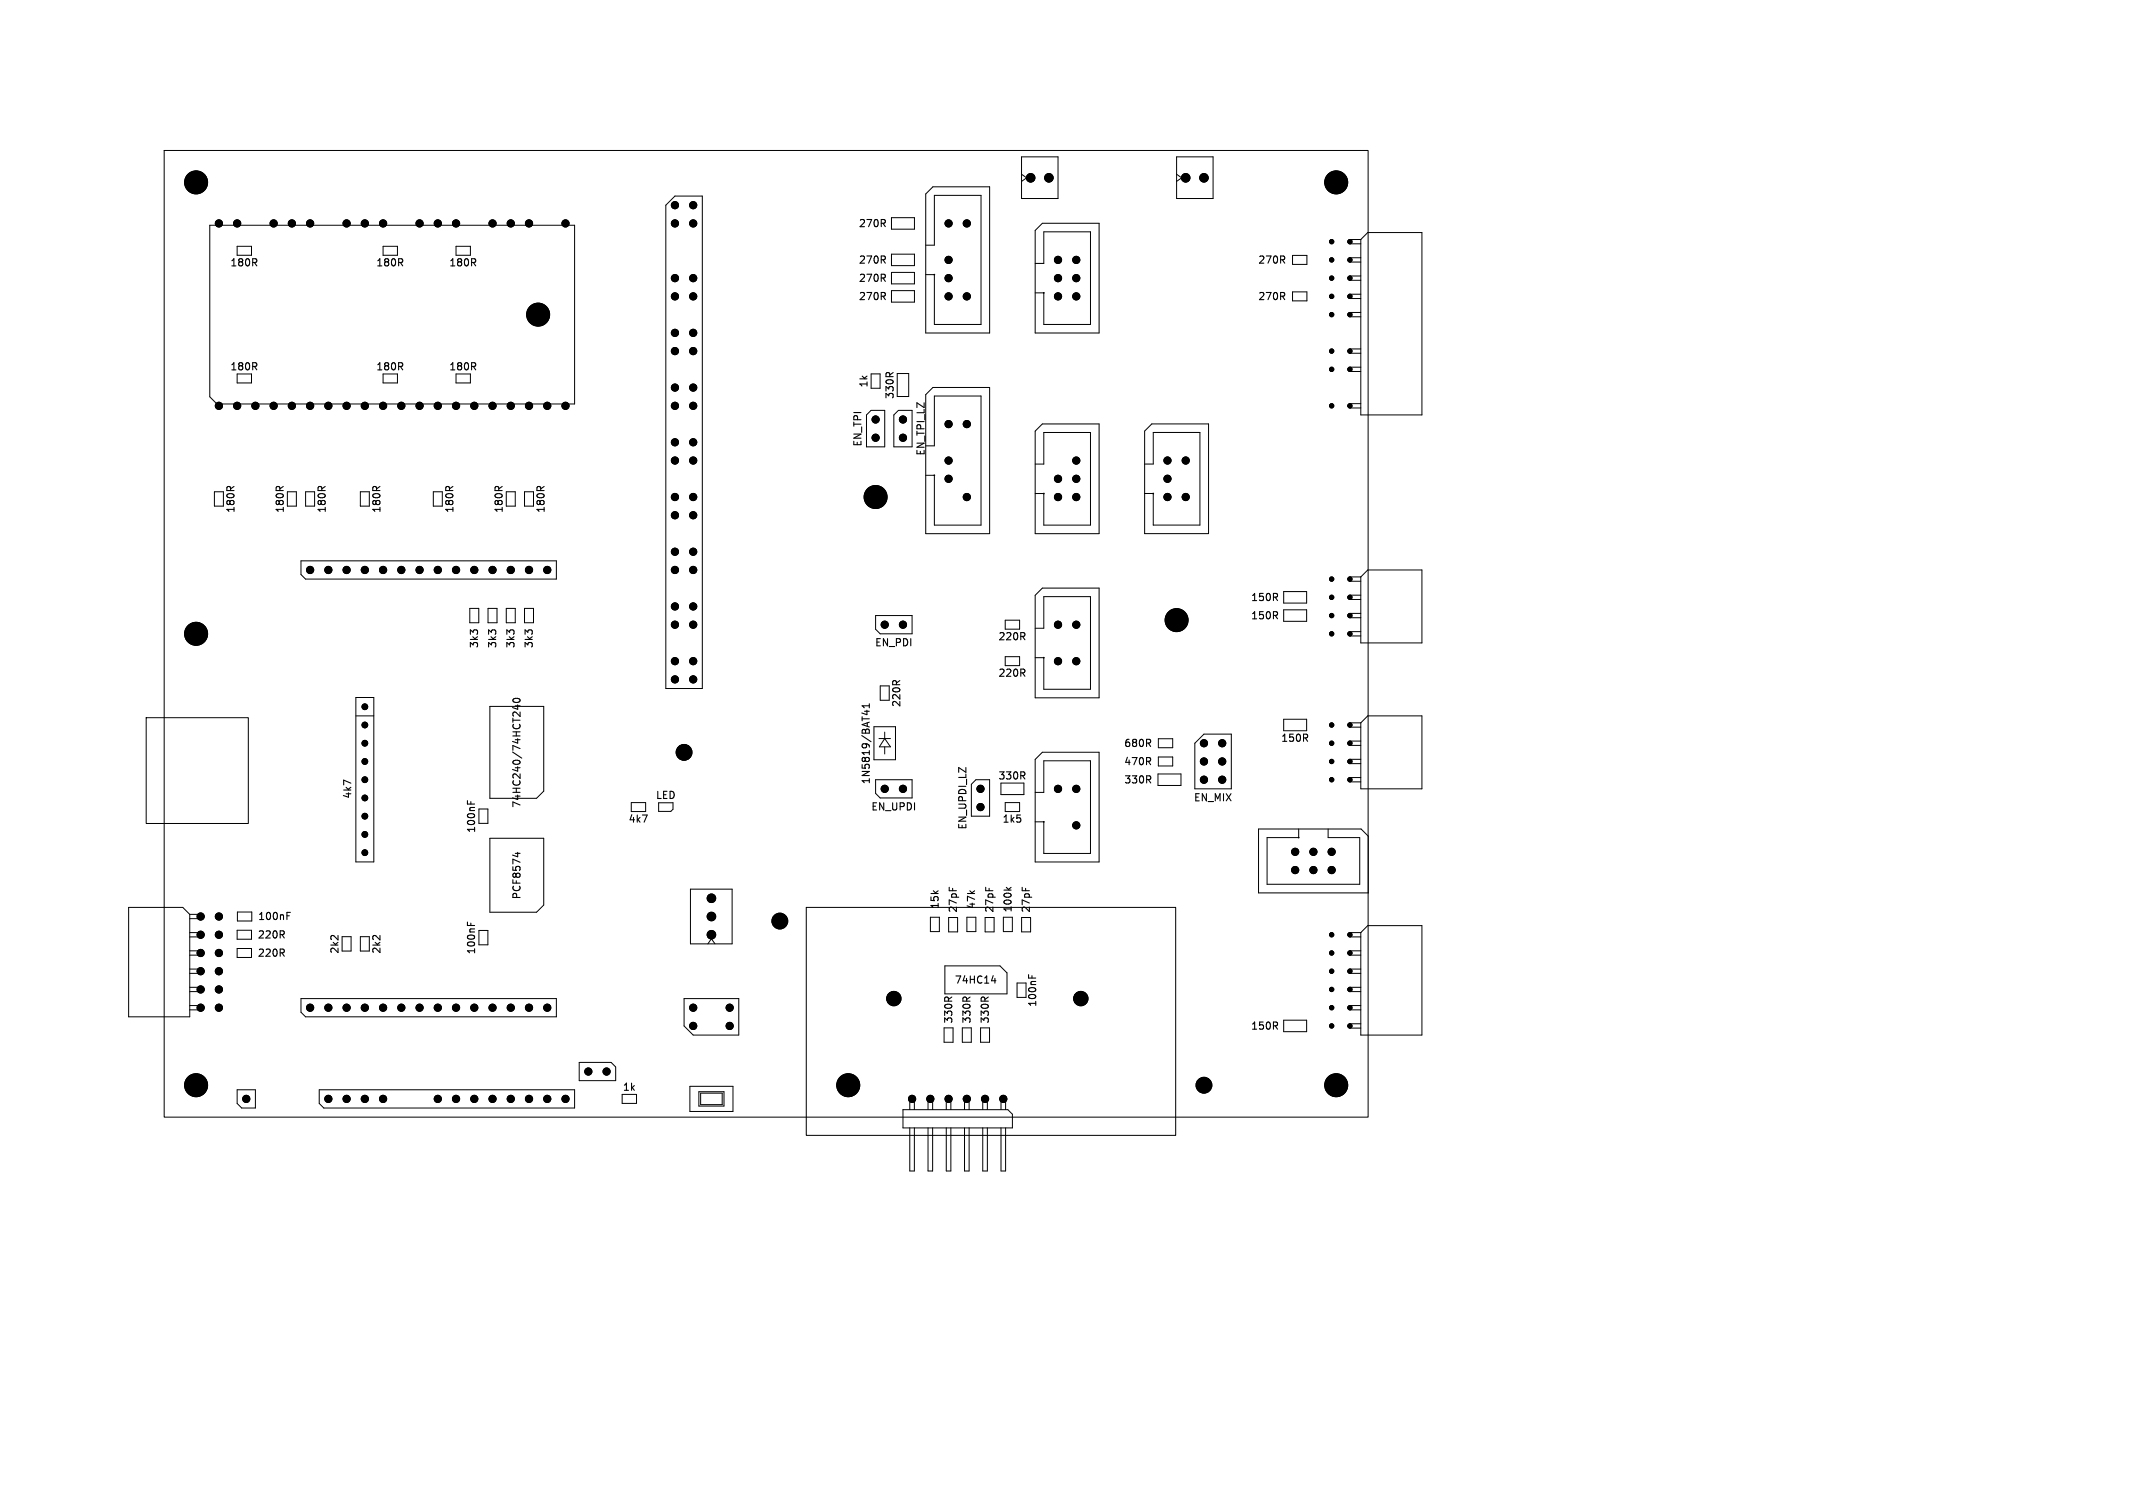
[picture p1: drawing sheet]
<svg xmlns="http://www.w3.org/2000/svg" width="297mm" height="210mm" viewBox="0 0 297 210" stroke-linecap="round" stroke-linejoin="round" font-family="sans-serif">
<defs><g id="words">
<g font-size="1.4">
<text x="119.5" y="31.8">270R</text>
<text x="32" y="37.3">180R</text>
<text x="52.3" y="37.3">180R</text>
<text x="62.4" y="37.3">180R</text>
<text x="119.5" y="42">270R</text>
<text x="119.5" y="36.9">270R</text>
<text x="119.5" y="39.5">270R</text>
<text x="175.1" y="36.9">270R</text>
<text x="175.1" y="42">270R</text>
<text x="32" y="51.8">180R</text>
<text x="52.3" y="51.8">180R</text>
<text x="62.4" y="51.8">180R</text>
<text x="121" y="54.1" transform="rotate(-90 121 54.1)">1k</text>
<text x="124.6" y="55.7" transform="rotate(-90 124.6 55.7)">330R</text>
<text x="120" y="62.3" transform="rotate(-90 120 62.3)">EN_TPI</text>
<text x="129.1" y="63.6" transform="rotate(-90 129.1 63.6)">EN_TPI_LZ</text>
<text x="32.9" y="71.5" transform="rotate(-90 32.9 71.5)">180R</text>
<text x="39.7" y="71.5" transform="rotate(-90 39.7 71.5)">180R</text>
<text x="45.6" y="71.5" transform="rotate(-90 45.6 71.5)">180R</text>
<text x="53.2" y="71.5" transform="rotate(-90 53.2 71.5)">180R</text>
<text x="63.3" y="71.5" transform="rotate(-90 63.3 71.5)">180R</text>
<text x="70.2" y="71.5" transform="rotate(-90 70.2 71.5)">180R</text>
<text x="76" y="71.5" transform="rotate(-90 76 71.5)">180R</text>
<text x="174.1" y="83.9">150R</text>
<text x="138.9" y="89.4">220R</text>
<text x="174.1" y="86.4">150R</text>
<text x="66.8" y="90.4" transform="rotate(-90 66.8 90.4)">3k3</text>
<text x="69.3" y="90.4" transform="rotate(-90 69.3 90.4)">3k3</text>
<text x="71.8" y="90.4" transform="rotate(-90 71.8 90.4)">3k3</text>
<text x="74.4" y="90.4" transform="rotate(-90 74.4 90.4)">3k3</text>
<text x="121.7" y="90.4">EN_PDI</text>
<text x="138.9" y="94.4">220R</text>
<text x="125.6" y="98.6" transform="rotate(-90 125.6 98.6)">220R</text>
<text x="156.4" y="104.2">680R</text>
<text x="156.4" y="106.8">470R</text>
<text x="178.3" y="103.5">150R</text>
<text x="49.1" y="111.3" transform="rotate(-90 49.1 111.3)">4k7</text>
<text x="72.7" y="112.6" transform="rotate(-90 72.7 112.6)">74HC240/74HCT240</text>
<text x="91.2" y="111.5">LED</text>
<text x="121.2" y="113.2">EN_UPDI</text>
<text x="121.3" y="109.3" transform="rotate(-90 121.3 109.3)">1N5819/BAT41</text>
<text x="138.9" y="108.8">330R</text>
<text x="156.4" y="109.3">330R</text>
<text x="166.1" y="111.9">EN_MIX</text>
<text x="66.4" y="116.1" transform="rotate(-90 66.4 116.1)">100nF</text>
<text x="87.4" y="114.8">4k7</text>
<text x="134.6" y="115.6" transform="rotate(-90 134.6 115.6)">EN_UPDI_LZ</text>
<text x="139.5" y="114.8">1k5</text>
<text x="72.7" y="125.3" transform="rotate(-90 72.7 125.3)">PCF8574</text>
<text x="35.8" y="130.9">220R</text>
<text x="35.8" y="128.3">100nF</text>
<text x="130.9" y="126.7" transform="rotate(-90 130.9 126.7)">15k</text>
<text x="133.4" y="127.2" transform="rotate(-90 133.4 127.2)">27pF</text>
<text x="136" y="126.7" transform="rotate(-90 136 126.7)">47k</text>
<text x="138.5" y="127.2" transform="rotate(-90 138.5 127.2)">27pF</text>
<text x="141.1" y="127.2" transform="rotate(-90 141.1 127.2)">100k</text>
<text x="143.6" y="127.2" transform="rotate(-90 143.6 127.2)">27pF</text>
<text x="35.8" y="133.4">220R</text>
<text x="47.3" y="132.9" transform="rotate(-90 47.3 132.9)">2k2</text>
<text x="53.2" y="132.9" transform="rotate(-90 53.2 132.9)">2k2</text>
<text x="66.4" y="133" transform="rotate(-90 66.4 133)">100nF</text>
<text x="132.8" y="137.2">74HC14</text>
<text x="132.8" y="142.6" transform="rotate(-90 132.8 142.6)">330R</text>
<text x="135.3" y="142.6" transform="rotate(-90 135.3 142.6)">330R</text>
<text x="137.9" y="142.6" transform="rotate(-90 137.9 142.6)">330R</text>
<text x="144.5" y="140.3" transform="rotate(-90 144.5 140.3)">100nF</text>
<text x="174.1" y="143.6">150R</text>
<text x="86.6" y="152.1">1k</text>
</g>
</g></defs>
<g fill="none" stroke="#000" stroke-width=".14">
<path d="M22.9 21h167.6v134.6h-167.6zM29.2 31.4h50.8v24.9h-49.8l-1-1zM33 34.3h2v1.3h-2zM53.3 34.3h2v1.3h-2zM63.5 34.3h2v1.3h-2zM94 27.3h3.8v68.6h-5.1v-67.3zM124.1 30.3h3.2v1.6h-3.2zM124.1 35.4h3.2v1.6h-3.2zM124.1 37.9h3.2v1.6h-3.2zM128.9 27l1-1h7.9v20.4h-8.9zM128.9 34.1h1.2v-6.9h6.5v18h-6.5v-7h-1.2M142.2 21.8h5.1v5.8h-5.1z"/>
<path d="M142.2 24.3l.7 .5-.7 .5M144.1 32.1l1-1h7.9v15.3h-8.9zM144.1 36.7h1.2v-4.4h6.5v12.9h-6.5v-4.4h-1.2M163.8 21.8h5.1v5.8h-5.1zM163.8 24.3l.7 .5-.7 .5M180 35.6h2v1.2h-2zM189.5 33.4h-1.5v.6h1.5M189.5 35.9h-1.5v.6h1.5M189.5 38.4h-1.5v.6h1.5M190.4 32.4h7.6v25.4h-8.5v-24.4zM33 52.1v1.2h2v-1.2M53.3 52.1v1.2h2v-1.2"/>
<path d="M63.5 52.1v1.2h2v-1.2M121.3 57.2h1.9v5h-2.6v-4.4zM121.3 52.1h1.2v2h-1.2zM124.1 40.5h3.2v1.6h-3.2zM124.9 52h1.6v3.2h-1.6zM125.1 57.2h1.9v5h-2.5v-4.4zM128.9 55l1-1h7.9v20.3h-8.9zM180 40.6h2v1.3h-2zM189.5 41h-1.5v.6h1.5M189.5 43.5h-1.5v.6h1.5M189.5 48.6h-1.5v.6h1.5M189.5 51.1h-1.5v.6h1.5"/>
<path d="M189.5 56.2h-1.5v.6h1.5M29.9 68.5h1.2v2h-1.2zM40 68.5h1.3v2h-1.3M41.9 78.1h35.6v2.5h-35l-.6-.6zM42.6 68.5h1.2v2h-1.2zM50.2 68.5h1.2v2h-1.2zM60.3 68.5h1.3v2h-1.3zM70.5 68.5h1.2v2h-1.2M73 68.5h1.3v2h-1.3zM128.9 62.1h1.2v-6.9h6.5v17.9h-6.5v-6.9h-1.2M144.1 64.6h1.2v-4.4h6.5v12.9h-6.5v-4.4h-1.2M144.1 60l1-1h7.9v15.3h-8.9z"/>
<path d="M159.4 64.6h1.2v-4.4h6.5v12.9h-6.5v-4.4h-1.2M159.4 60l1-1h7.9v15.3h-8.9zM190.4 79.4h7.6v10.1h-8.5v-9.2zM20.4 99.9h14.2v14.8h-14.2zM49.6 97.1h2.4v22.9h-2.4zM49.6 99.7h2.4M65.4 84.7h1.3v2h-1.3zM68 84.7h1.2v2h-1.2zM68.2 98.4h7.5v11.8l-1 1h-6.5zM70.5 84.7h1.2v2h-1.2zM73 84.7h1.3v2h-1.3zM121.9 85.7h5.1v2.6h-4.4l-.7-.7z"/>
<path d="M122.6 95.5h1.2v2h-1.2zM140 91.4h2v1.3h-2zM140 86.4h2v1.2h-2zM144.1 87.5h1.2v-4.4h6.5v12.9h-6.5v-4.4h-1.2M145.1 81.9h7.9v15.3h-8.9v-14.3zM178.7 82.4h3.2v1.6h-3.2zM178.7 84.9h3.2v1.6h-3.2zM189.5 80.3h-1.5v.6h1.5M189.5 82.9h-1.5v.6h1.5M189.5 85.4h-1.5v.6h1.5M189.5 88h-1.5v.6h1.5M190.4 99.7h7.6v10.2h-8.5v-9.2z"/>
<path d="M66.7 112.7h1.2v2h-1.2M68.2 116.7h7.5v9.3l-1 1h-6.5zM87.9 111.8h2v1.2h-2zM91.7 111.8v1.2h1.7l.3-.3v-.9M121.7 101.2h3v4.6h-3zM121.9 108.6h5.1v2.5h-4.4l-.7-.6zM122.4 102.9h1.6M123.2 102.9l.8 1.1h-1.6zM123.2 102v.9M123.2 104v1M135.3 109.2l.6-.6h1.9v5.1h-2.5zM139.4 109.1h3.2v1.6h-3.2z"/>
<path d="M140 111.8h2v1.2h-2zM144.1 110.4h1.2v-4.4h6.5v12.8h-6.5v-4.3h-1.2M145.1 104.8h7.9v15.2h-8.9v-14.2zM161.2 107.8h3.2v1.6h-3.2zM161.3 102.9h2v1.2h-2zM161.3 105.4h2v1.3h-2zM166.4 103.5l1.2-1.3h3.8v7.7h-5zM175.2 115.4h14.3l1 1v7.9h-15.3zM178.7 100.2h3.2v1.6h-3.2zM180.8 115.4v1.2h-4.4v6.5h12.9v-6.5h-4.4v-1.2M189.5 100.7h-1.5v.6h1.5M189.5 103.2h-1.5v.6h1.5"/>
<path d="M189.5 105.7h-1.5v.6h1.5M189.5 108.3h-1.5v.6h1.5M17.9 126.4h7.6l.9 .9v14.3h-8.5zM26.4 127.3h1.5v.6h-1.5M26.4 129.9h1.5v.6h-1.5M26.4 132.4h1.5v.6h-1.5M26.4 135h1.5v.6h-1.5M26.4 137.5h1.5v.6h-1.5M33 129.5h2v1.3h-2zM33 132.1h2v1.2h-2zM33.1 127h2v1.3h-2zM41.9 139.1h35.6v2.5h-35l-.6-.6z"/>
<path d="M47.6 130.4h1.3v2h-1.3M50.2 130.4h1.2v2h-1.2zM66.7 129.6h1.2v2h-1.2M95.2 139.1h7.7v5h-6.4l-1.3-1.2zM96.1 123.8h5.8v7.6h-5.8zM98.6 131.4l.5-.7 .5 .7M112.3 126.4h51.4v31.7h-51.4zM129.5 127.7h1.3v2h-1.3zM131.6 134.5h7.6l1 1v2.9h-8.6zM132.1 127.8h1.2v2h-1.2zM134.6 127.7h1.3v2h-1.3zM137.2 127.8h1.2v2h-1.2z"/>
<path d="M139.7 127.7h1.3v2h-1.3zM141.6 136.9h1.3v2h-1.3zM142.2 127.8h1.3v2h-1.3zM189.5 129.9h-1.5v.6h1.5M189.5 132.4h-1.5v.6h1.5M189.5 135h-1.5v.6h1.5M189.5 137.5h-1.5v.6h1.5M190.4 128.9h7.6v15.2h-8.5v-14.2zM26.4 140h1.5v.6h-1.5M33 151.8h2.6v2.5h-1.9l-.7-.6zM44.4 151.8h35.6v2.5h-34.9l-.7-.6zM80.7 148h4.4l.6 .6v1.9h-5z"/>
<path d="M86.6 152.4h2v1.3h-2zM96.1 151.3h6v3.5h-6zM97.3 152h3.5v2h-3.5zM97.6 152.2h3v1.6h-3zM125.7 154.5h14.6l.7 .7v1.9h-15.3zM126.7 154.5v-1.8h.6v1.8M126.7 157.1v6h.6v-6M129.2 154.5v-1.8h.7v1.8M129.2 157.1v6h.7v-6M131.5 143.1h1.2v2h-1.2zM131.8 154.5v-1.8h.6v1.8M131.8 157.1v6h.6v-6"/>
<path d="M134 143.1h1.2v2h-1.2zM134.3 154.5v-1.8h.6v1.8M134.3 157.1v6h.6v-6M136.5 143.1h1.3v2h-1.3zM136.8 154.5v-1.8h.7v1.8M136.8 157.1v6h.7v-6M139.4 154.5v-1.8h.6v1.8M139.4 157.1v6h.6v-6M178.7 142.1h3.2v1.6h-3.2zM189.5 140h-1.5v.6h1.5M189.5 142.6h-1.5v.6h1.5"/>
</g>
<g fill="none" stroke="#000" stroke-width=".15">
<path d="M35.4 36.6l.4 .4M35.7 36.1v.4M55.7 36.6l.4 .4M56 36.1v.4M65.9 36.6l.3 .4M66.2 36.1v.4M122.9 36.2l.4 .4M122.9 38.7l.4 .5M122.9 31.1l.4 .5M123.2 30.7v.3M123.2 35.7v.4M123.2 38.3v.3"/>
<path d="M178.6 36.2l.3 .4M178.8 35.7v.4M35.4 51l.4 .5M35.7 50.6v.3M55.7 51l.4 .5M56 50.6v.3M65.9 51l.3 .5M66.2 50.6v.3M122.9 41.3l.4 .4M123.2 40.8v.4M123.5 51.9h.3M124.4 51.9l-.5 .3"/>
<path d="M178.6 41.3l.3 .4M178.8 40.8v.4M31.7 67.8h.3M32.6 67.7l-.5 .4M38.5 67.8h.4M39.4 67.7l-.4 .4M44.4 67.8h.3M45.3 67.7l-.5 .4M52 67.8h.3M52.9 67.7l-.5 .4M62.2 67.8h.3M63.1 67.7l-.5 .4"/>
<path d="M69 67.8h.4M69.9 67.7l-.5 .4M74.9 67.8h.3M75.8 67.7l-.5 .4M71.5 97.4a.59 .59 0 0 1 .9 .2 .57 .57 0 0 1-1-.1zM71.5 99.2h.3M71.7 98.3h.7M72.1 98.2v.6l-.7-.3M72.4 99.2v.6M120.4 99.1h.6M120.7 98.9v.6l-.7-.2M121 98v.6"/>
<path d="M121 98.3h-1l.3 .3M124.4 94.8h.3M125.3 94.8l-.5 .3M142.4 93.7l.3 .5M142.4 88.6l.3 .5M142.7 93.3v.3M142.7 88.2v.3M177.6 85.7l.3 .5M177.6 83.2l.3 .4M177.8 82.7v.4M177.8 85.3v.3M48.9 109.1l-1-.5v.7"/>
<path d="M65.1 111.5v.5M65.6 111.6v.4M71.7 118.8h.7M72.1 118.7v.6M89.4 113.5h.7l-.4 1M142.4 108l.3 .5M142.7 107.6v.3M159.9 103.5l.3 .5M159.9 106l.3 .5M159.9 108.6l.3 .4M160.2 103.1v.3M160.2 105.6v.3"/>
<path d="M160.2 108.1v.4M181.7 102.8l.4 .4M182 102.3v.4M39.3 130.2l.3 .4M39.3 132.7l.3 .5M39.5 129.7v.4M39.5 132.3v.3M40 127.5h.3M40 127.1h.4M65.1 128.4v.5M65.6 128.6v.3M131.6 138.9h.4"/>
<path d="M132.2 123.6v.4M132.5 138.9l-.4 .3M134.2 138.9h.3M135.1 138.9l-.5 .3M136.7 138.9h.3M137.2 123.6v.4M137.6 138.9l-.5 .3M138.1 136.6h.6M138.5 136.2v.7M140.1 123.6l.4 .4M140.8 123.6l-.4 .3M142.3 123.6v.4"/>
<path d="M143.2 135.7v.5M143.7 135.9v.3M177.6 142.9l.3 .4M177.8 142.4v.4"/>
</g>
<g fill="#000" stroke="#000" stroke-width=".14">
<circle cx="27.3" cy="25.4" r="1.6"/>
<circle cx="30.5" cy="31.1" r=".5"/>
<circle cx="33" cy="31.1" r=".5"/>
<circle cx="38.1" cy="31.1" r=".5"/>
<circle cx="40.6" cy="31.1" r=".5"/>
<circle cx="43.2" cy="31.1" r=".5"/>
<circle cx="48.3" cy="31.1" r=".5"/>
<circle cx="50.8" cy="31.1" r=".5"/>
<circle cx="53.3" cy="31.1" r=".5"/>
<circle cx="58.4" cy="31.1" r=".5"/>
<circle cx="61" cy="31.1" r=".5"/>
<circle cx="63.5" cy="31.1" r=".5"/>
<circle cx="68.6" cy="31.1" r=".5"/>
<circle cx="71.1" cy="31.1" r=".5"/>
<circle cx="73.7" cy="31.1" r=".5"/>
<circle cx="78.7" cy="31.1" r=".5"/>
<circle cx="94" cy="38.7" r=".5"/>
<circle cx="94" cy="28.6" r=".5"/>
<circle cx="94" cy="31.1" r=".5"/>
<circle cx="96.5" cy="31.1" r=".5"/>
<circle cx="96.5" cy="38.7" r=".5"/>
<circle cx="96.5" cy="28.6" r=".5"/>
<circle cx="130.1" cy="38.2" r=".05"/>
<circle cx="132.1" cy="38.7" r=".5"/>
<circle cx="132.1" cy="31.1" r=".5"/>
<circle cx="132.1" cy="36.2" r=".5"/>
<circle cx="134.6" cy="31.1" r=".5"/>
<circle cx="143.5" cy="24.8" r=".6"/>
<circle cx="146" cy="24.8" r=".6"/>
<circle cx="147.3" cy="38.7" r=".5"/>
<circle cx="147.3" cy="36.2" r=".5"/>
<circle cx="149.9" cy="36.2" r=".5"/>
<circle cx="149.9" cy="38.7" r=".5"/>
<circle cx="165.1" cy="24.8" r=".6"/>
<circle cx="167.6" cy="24.8" r=".6"/>
<circle cx="185.4" cy="33.7" r=".3"/>
<circle cx="185.4" cy="36.2" r=".3"/>
<circle cx="185.4" cy="38.7" r=".3"/>
<circle cx="186.1" cy="25.4" r="1.6"/>
<circle cx="188" cy="33.7" r=".3"/>
<circle cx="188" cy="36.2" r=".3"/>
<circle cx="188" cy="38.7" r=".3"/>
<circle cx="30.5" cy="56.5" r=".5"/>
<circle cx="33" cy="56.5" r=".5"/>
<circle cx="35.6" cy="56.5" r=".5"/>
<circle cx="38.1" cy="56.5" r=".5"/>
<circle cx="40.6" cy="56.5" r=".5"/>
<circle cx="43.2" cy="56.5" r=".5"/>
<circle cx="45.7" cy="56.5" r=".5"/>
<circle cx="48.3" cy="56.5" r=".5"/>
<circle cx="50.8" cy="56.5" r=".5"/>
<circle cx="53.3" cy="56.5" r=".5"/>
<circle cx="55.9" cy="56.5" r=".5"/>
<circle cx="58.4" cy="56.5" r=".5"/>
<circle cx="61" cy="56.5" r=".5"/>
<circle cx="63.5" cy="56.5" r=".5"/>
<circle cx="66" cy="56.5" r=".5"/>
<circle cx="68.6" cy="56.5" r=".5"/>
<circle cx="71.1" cy="56.5" r=".5"/>
<circle cx="73.7" cy="56.5" r=".5"/>
<circle cx="74.9" cy="43.8" r="1.6"/>
<circle cx="76.2" cy="56.5" r=".5"/>
<circle cx="78.7" cy="56.5" r=".5"/>
<circle cx="94" cy="54" r=".5"/>
<circle cx="94" cy="41.3" r=".5"/>
<circle cx="94" cy="56.5" r=".5"/>
<circle cx="94" cy="48.9" r=".5"/>
<circle cx="94" cy="46.4" r=".5"/>
<circle cx="96.5" cy="48.9" r=".5"/>
<circle cx="96.5" cy="41.3" r=".5"/>
<circle cx="96.5" cy="46.4" r=".5"/>
<circle cx="96.5" cy="54" r=".5"/>
<circle cx="96.5" cy="56.5" r=".5"/>
<circle cx="121.9" cy="58.4" r=".5"/>
<circle cx="125.7" cy="58.4" r=".5"/>
<circle cx="132.1" cy="59.1" r=".5"/>
<circle cx="132.1" cy="41.3" r=".5"/>
<circle cx="134.6" cy="59.1" r=".5"/>
<circle cx="134.6" cy="41.3" r=".5"/>
<circle cx="145.3" cy="40.8" r=".05"/>
<circle cx="147.3" cy="41.3" r=".5"/>
<circle cx="149.9" cy="41.3" r=".5"/>
<circle cx="185.4" cy="43.8" r=".3"/>
<circle cx="185.4" cy="56.5" r=".3"/>
<circle cx="185.4" cy="51.4" r=".3"/>
<circle cx="185.4" cy="48.9" r=".3"/>
<circle cx="185.4" cy="41.3" r=".3"/>
<circle cx="188" cy="43.8" r=".3"/>
<circle cx="188" cy="56.5" r=".3"/>
<circle cx="188" cy="48.9" r=".3"/>
<circle cx="188" cy="51.4" r=".3"/>
<circle cx="188" cy="41.3" r=".3"/>
<circle cx="43.2" cy="79.4" r=".5"/>
<circle cx="45.7" cy="79.4" r=".5"/>
<circle cx="48.3" cy="79.4" r=".5"/>
<circle cx="50.8" cy="79.4" r=".5"/>
<circle cx="53.3" cy="79.4" r=".5"/>
<circle cx="55.9" cy="79.4" r=".5"/>
<circle cx="58.4" cy="79.4" r=".5"/>
<circle cx="61" cy="79.4" r=".5"/>
<circle cx="63.5" cy="79.4" r=".5"/>
<circle cx="66" cy="79.4" r=".5"/>
<circle cx="68.6" cy="79.4" r=".5"/>
<circle cx="71.1" cy="79.4" r=".5"/>
<circle cx="73.7" cy="79.4" r=".5"/>
<circle cx="76.2" cy="79.4" r=".5"/>
<circle cx="94" cy="69.2" r=".5"/>
<circle cx="94" cy="76.8" r=".5"/>
<circle cx="94" cy="79.4" r=".5"/>
<circle cx="94" cy="64.1" r=".5"/>
<circle cx="94" cy="71.8" r=".5"/>
<circle cx="94" cy="61.6" r=".5"/>
<circle cx="96.5" cy="64.1" r=".5"/>
<circle cx="96.5" cy="61.6" r=".5"/>
<circle cx="96.5" cy="69.2" r=".5"/>
<circle cx="96.5" cy="79.4" r=".5"/>
<circle cx="96.5" cy="71.8" r=".5"/>
<circle cx="96.5" cy="76.8" r=".5"/>
<circle cx="121.9" cy="61" r=".5"/>
<circle cx="121.9" cy="69.2" r="1.6"/>
<circle cx="125.7" cy="61" r=".5"/>
<circle cx="130.1" cy="66.2" r=".05"/>
<circle cx="132.1" cy="64.1" r=".5"/>
<circle cx="132.1" cy="66.7" r=".5"/>
<circle cx="134.6" cy="69.2" r=".5"/>
<circle cx="145.3" cy="68.7" r=".05"/>
<circle cx="147.3" cy="69.2" r=".5"/>
<circle cx="147.3" cy="66.7" r=".5"/>
<circle cx="149.9" cy="66.7" r=".5"/>
<circle cx="149.9" cy="69.2" r=".5"/>
<circle cx="149.9" cy="64.1" r=".5"/>
<circle cx="160.6" cy="68.7" r=".05"/>
<circle cx="162.6" cy="64.1" r=".5"/>
<circle cx="162.6" cy="69.2" r=".5"/>
<circle cx="162.6" cy="66.7" r=".5"/>
<circle cx="165.1" cy="69.2" r=".5"/>
<circle cx="165.1" cy="64.1" r=".5"/>
<circle cx="27.3" cy="88.3" r="1.6"/>
<circle cx="50.8" cy="98.4" r=".4"/>
<circle cx="94" cy="87" r=".5"/>
<circle cx="94" cy="94.6" r=".5"/>
<circle cx="94" cy="84.5" r=".5"/>
<circle cx="94" cy="92.1" r=".5"/>
<circle cx="96.5" cy="94.6" r=".5"/>
<circle cx="96.5" cy="87" r=".5"/>
<circle cx="96.5" cy="92.1" r=".5"/>
<circle cx="96.5" cy="84.5" r=".5"/>
<circle cx="123.2" cy="87" r=".5"/>
<circle cx="125.7" cy="87" r=".5"/>
<circle cx="145.3" cy="91.6" r=".05"/>
<circle cx="147.3" cy="92.1" r=".5"/>
<circle cx="147.3" cy="87" r=".5"/>
<circle cx="149.9" cy="92.1" r=".5"/>
<circle cx="149.9" cy="87" r=".5"/>
<circle cx="163.8" cy="86.4" r="1.6"/>
<circle cx="185.4" cy="83.2" r=".3"/>
<circle cx="185.4" cy="80.6" r=".3"/>
<circle cx="185.4" cy="85.7" r=".3"/>
<circle cx="185.4" cy="88.3" r=".3"/>
<circle cx="188" cy="83.2" r=".3"/>
<circle cx="188" cy="80.6" r=".3"/>
<circle cx="188" cy="85.7" r=".3"/>
<circle cx="188" cy="88.3" r=".3"/>
<circle cx="50.8" cy="108.6" r=".4"/>
<circle cx="50.8" cy="113.7" r=".4"/>
<circle cx="50.8" cy="103.5" r=".4"/>
<circle cx="50.8" cy="111.1" r=".4"/>
<circle cx="50.8" cy="106" r=".4"/>
<circle cx="50.8" cy="118.7" r=".4"/>
<circle cx="50.8" cy="116.2" r=".4"/>
<circle cx="50.8" cy="101" r=".4"/>
<circle cx="95.2" cy="104.8" r="1.1"/>
<circle cx="123.2" cy="109.9" r=".5"/>
<circle cx="125.7" cy="109.9" r=".5"/>
<circle cx="136.5" cy="109.9" r=".5"/>
<circle cx="136.5" cy="112.4" r=".5"/>
<circle cx="145.3" cy="114.5" r=".05"/>
<circle cx="147.3" cy="109.9" r=".5"/>
<circle cx="149.9" cy="114.9" r=".5"/>
<circle cx="149.9" cy="109.9" r=".5"/>
<circle cx="167.6" cy="108.6" r=".5"/>
<circle cx="167.6" cy="103.5" r=".5"/>
<circle cx="167.6" cy="106" r=".5"/>
<circle cx="170.2" cy="103.5" r=".5"/>
<circle cx="170.2" cy="108.6" r=".5"/>
<circle cx="170.2" cy="106" r=".5"/>
<circle cx="180.3" cy="118.6" r=".5"/>
<circle cx="180.8" cy="116.6" r=".05"/>
<circle cx="182.9" cy="118.6" r=".5"/>
<circle cx="185.4" cy="118.6" r=".5"/>
<circle cx="185.4" cy="103.5" r=".3"/>
<circle cx="185.4" cy="106" r=".3"/>
<circle cx="185.4" cy="108.6" r=".3"/>
<circle cx="185.4" cy="101" r=".3"/>
<circle cx="188" cy="101" r=".3"/>
<circle cx="188" cy="103.5" r=".3"/>
<circle cx="188" cy="108.6" r=".3"/>
<circle cx="188" cy="106" r=".3"/>
<circle cx="27.9" cy="130.2" r=".5"/>
<circle cx="27.9" cy="135.3" r=".5"/>
<circle cx="27.9" cy="132.7" r=".5"/>
<circle cx="27.9" cy="137.8" r=".5"/>
<circle cx="27.9" cy="127.6" r=".5"/>
<circle cx="30.5" cy="130.2" r=".5"/>
<circle cx="30.5" cy="127.6" r=".5"/>
<circle cx="30.5" cy="137.8" r=".5"/>
<circle cx="30.5" cy="135.3" r=".5"/>
<circle cx="30.5" cy="132.7" r=".5"/>
<circle cx="99.1" cy="127.6" r=".6"/>
<circle cx="99.1" cy="130.2" r=".6"/>
<circle cx="99.1" cy="125.1" r=".6"/>
<circle cx="108.6" cy="128.3" r="1.1"/>
<circle cx="124.5" cy="139.1" r="1"/>
<circle cx="150.5" cy="139.1" r="1"/>
<circle cx="180.3" cy="121.2" r=".5"/>
<circle cx="182.9" cy="121.2" r=".5"/>
<circle cx="185.4" cy="121.2" r=".5"/>
<circle cx="185.4" cy="130.2" r=".3"/>
<circle cx="185.4" cy="132.7" r=".3"/>
<circle cx="185.4" cy="137.8" r=".3"/>
<circle cx="185.4" cy="135.3" r=".3"/>
<circle cx="188" cy="130.2" r=".3"/>
<circle cx="188" cy="132.7" r=".3"/>
<circle cx="188" cy="137.8" r=".3"/>
<circle cx="188" cy="135.3" r=".3"/>
<circle cx="27.3" cy="151.1" r="1.6"/>
<circle cx="27.9" cy="140.3" r=".5"/>
<circle cx="30.5" cy="140.3" r=".5"/>
<circle cx="34.3" cy="153" r=".5"/>
<circle cx="43.2" cy="140.3" r=".5"/>
<circle cx="45.7" cy="140.3" r=".5"/>
<circle cx="45.7" cy="153" r=".5"/>
<circle cx="48.3" cy="140.3" r=".5"/>
<circle cx="48.3" cy="153" r=".5"/>
<circle cx="50.8" cy="140.3" r=".5"/>
<circle cx="50.8" cy="153" r=".5"/>
<circle cx="53.3" cy="140.3" r=".5"/>
<circle cx="53.3" cy="153" r=".5"/>
<circle cx="55.9" cy="140.3" r=".5"/>
<circle cx="58.4" cy="140.3" r=".5"/>
<circle cx="61" cy="140.3" r=".5"/>
<circle cx="61" cy="153" r=".5"/>
<circle cx="63.5" cy="140.3" r=".5"/>
<circle cx="63.5" cy="153" r=".5"/>
<circle cx="66" cy="140.3" r=".5"/>
<circle cx="66" cy="153" r=".5"/>
<circle cx="68.6" cy="140.3" r=".5"/>
<circle cx="68.6" cy="153" r=".5"/>
<circle cx="71.1" cy="140.3" r=".5"/>
<circle cx="71.1" cy="153" r=".5"/>
<circle cx="73.7" cy="140.3" r=".5"/>
<circle cx="73.7" cy="153" r=".5"/>
<circle cx="76.2" cy="140.3" r=".5"/>
<circle cx="76.2" cy="153" r=".5"/>
<circle cx="78.7" cy="153" r=".5"/>
<circle cx="81.9" cy="149.2" r=".5"/>
<circle cx="84.5" cy="149.2" r=".5"/>
<circle cx="96.5" cy="142.9" r=".5"/>
<circle cx="96.5" cy="140.3" r=".5"/>
<circle cx="101.6" cy="140.3" r=".5"/>
<circle cx="101.6" cy="142.9" r=".5"/>
<circle cx="118.1" cy="151.1" r="1.6"/>
<circle cx="127" cy="153" r=".5"/>
<circle cx="129.5" cy="153" r=".5"/>
<circle cx="132.1" cy="153" r=".5"/>
<circle cx="134.6" cy="153" r=".5"/>
<circle cx="137.2" cy="153" r=".5"/>
<circle cx="139.7" cy="153" r=".5"/>
<circle cx="167.6" cy="151.1" r="1.1"/>
<circle cx="185.4" cy="142.9" r=".3"/>
<circle cx="185.4" cy="140.3" r=".3"/>
<circle cx="186.1" cy="151.1" r="1.6"/>
<circle cx="188" cy="142.9" r=".3"/>
<circle cx="188" cy="140.3" r=".3"/>
</g>
<use href="#words"/>
</svg>
